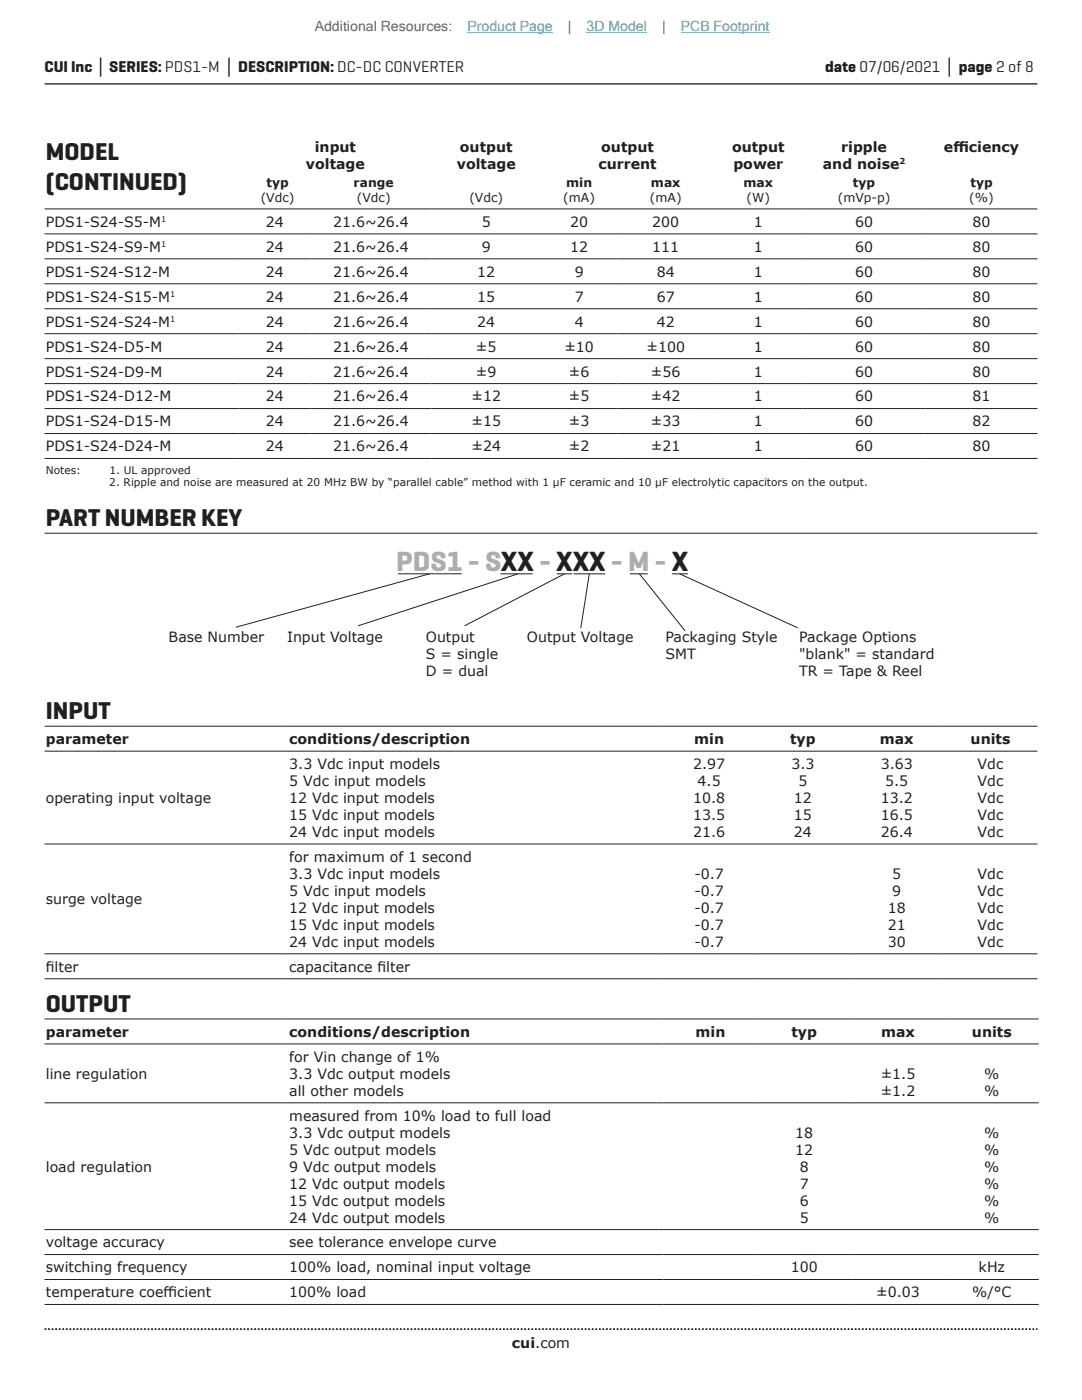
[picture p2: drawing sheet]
<svg xmlns="http://www.w3.org/2000/svg" width="216mm" height="279mm" viewBox="0 0 216 279" stroke-linecap="round" stroke-linejoin="round" font-family="sans-serif">
<defs><g id="words">
<text font-size="5.6" fill="#adaeb2" x="79.1" y="114">PDS1 - SXX - XXX - M - X</text>
<g font-size="4.9" fill="#231f20">
<text x="9.1" y="31.9">MODEL</text>
<text x="9.1" y="37.9">(CONTINUED)</text>
<text x="9.1" y="105">PART NUMBER KEY</text>
<text x="9.1" y="143.5">INPUT</text>
<text x="9.1" y="201.9">OUTPUT</text>
</g>
<g font-size="3.2" fill="#231f20">
<text x="8.9" y="14.3">CUI Inc │ SERIES: PDS1-M │ DESCRIPTION: DC-DC CONVERTER</text>
<text x="164.6" y="14.3">date 07/06/2021 │ page 2 of 8</text>
</g>
<g font-size="2.8" fill="#63676b">
<text x="62.8" y="6.1">Additional Resources:</text>
<text x="113.3" y="6.1">|</text>
<text x="132.1" y="6.1">|</text>
</g>
<g font-size="2.8" fill="#23a4c6">
<text x="93.3" y="6.1">Product Page</text>
<text x="117.1" y="6.1">3D Model</text>
<text x="135.8" y="6.1">PCB Footprint</text>
</g>
<g font-size="2.8" fill="#231f20">
<text x="61.1" y="33.8">voltage</text>
<text x="62.8" y="30.4">input</text>
<text x="91.2" y="33.8">voltage</text>
<text x="91.8" y="30.4">output</text>
<text x="119.4" y="33.8">current</text>
<text x="120" y="30.4">output</text>
<text x="146.1" y="30.4">output</text>
<text x="146.3" y="33.8">power</text>
<text x="164.2" y="33.8">and noise</text>
<text x="167.8" y="30.4">ripple</text>
<text x="188.4" y="30.4">ef</text>
<text x="190.2" y="30.4">f</text>
<text x="190.2" y="30.4">iciency</text>
<text x="9.1" y="45.3">PDS1-S24-S5-M</text>
<text x="53.1" y="45.3">24</text>
<text x="66.5" y="45.3">21.6~26.4</text>
<text x="96.1" y="45.3">5</text>
<text x="113.8" y="45.3">20</text>
<text x="130.2" y="45.3">200</text>
<text x="150.4" y="45.3">1</text>
<text x="170.6" y="45.3">60</text>
<text x="194.1" y="45.3">80</text>
<text x="9.1" y="50.2">PDS1-S24-S9-M</text>
<text x="53.1" y="50.2">24</text>
<text x="66.5" y="50.2">21.6~26.4</text>
<text x="96.1" y="50.2">9</text>
<text x="113.8" y="50.2">12</text>
<text x="130.2" y="50.2">111</text>
<text x="150.4" y="50.2">1</text>
<text x="170.6" y="50.2">60</text>
<text x="194.1" y="50.2">80</text>
<text x="9.1" y="55.2">PDS1-S24-S12-M</text>
<text x="53.1" y="55.2">24</text>
<text x="66.5" y="55.2">21.6~26.4</text>
<text x="95.2" y="55.2">12</text>
<text x="114.7" y="55.2">9</text>
<text x="131" y="55.2">84</text>
<text x="150.4" y="55.2">1</text>
<text x="170.6" y="55.2">60</text>
<text x="194.1" y="55.2">80</text>
<text x="9.1" y="60.2">PDS1-S24-S15-M</text>
<text x="9.1" y="65.2">PDS1-S24-S24-M</text>
<text x="53.1" y="60.2">24</text>
<text x="53.1" y="65.2">24</text>
<text x="66.5" y="60.2">21.6~26.4</text>
<text x="66.5" y="65.2">21.6~26.4</text>
<text x="95.2" y="60.2">15</text>
<text x="95.2" y="65.2">24</text>
<text x="114.7" y="60.2">7</text>
<text x="114.7" y="65.2">4</text>
<text x="131" y="60.2">67</text>
<text x="131" y="65.2">42</text>
<text x="150.4" y="60.2">1</text>
<text x="150.4" y="65.2">1</text>
<text x="170.6" y="60.2">60</text>
<text x="170.6" y="65.2">60</text>
<text x="194.1" y="60.2">80</text>
<text x="194.1" y="65.2">80</text>
<text x="9.1" y="70.2">PDS1-S24-D5-M</text>
<text x="53.1" y="70.2">24</text>
<text x="66.5" y="70.2">21.6~26.4</text>
<text x="95" y="70.2">±5</text>
<text x="112.6" y="70.2">±10</text>
<text x="129" y="70.2">±100</text>
<text x="150.4" y="70.2">1</text>
<text x="170.6" y="70.2">60</text>
<text x="194.1" y="70.2">80</text>
<text x="9.1" y="75.1">PDS1-S24-D9-M</text>
<text x="53.1" y="75.1">24</text>
<text x="66.5" y="75.1">21.6~26.4</text>
<text x="95" y="75.1">±9</text>
<text x="113.5" y="75.1">±6</text>
<text x="129.9" y="75.1">±56</text>
<text x="150.4" y="75.1">1</text>
<text x="170.6" y="75.1">60</text>
<text x="194.1" y="75.1">80</text>
<text x="9.1" y="80.1">PDS1-S24-D12-M</text>
<text x="53.1" y="80.1">24</text>
<text x="66.5" y="80.1">21.6~26.4</text>
<text x="94.1" y="80.1">±12</text>
<text x="113.5" y="80.1">±5</text>
<text x="129.9" y="80.1">±42</text>
<text x="150.4" y="80.1">1</text>
<text x="170.6" y="80.1">60</text>
<text x="194.1" y="80.1">81</text>
<text x="9.1" y="85.1">PDS1-S24-D15-M</text>
<text x="53.1" y="85.1">24</text>
<text x="66.5" y="85.1">21.6~26.4</text>
<text x="94.1" y="85.1">±15</text>
<text x="113.5" y="85.1">±3</text>
<text x="129.9" y="85.1">±33</text>
<text x="150.4" y="85.1">1</text>
<text x="170.6" y="85.1">60</text>
<text x="194.1" y="85.1">82</text>
<text x="9.1" y="90.1">PDS1-S24-D24-M</text>
<text x="53.1" y="90.1">24</text>
<text x="66.5" y="90.1">21.6~26.4</text>
<text x="94.1" y="90.1">±24</text>
<text x="113.5" y="90.1">±2</text>
<text x="129.9" y="90.1">±21</text>
<text x="150.4" y="90.1">1</text>
<text x="170.6" y="90.1">60</text>
<text x="194.1" y="90.1">80</text>
<text x="33.7" y="128.1">Base Number</text>
<text x="57.3" y="128.1">Input Voltage</text>
<text x="85" y="128.1">Output</text>
<text x="85" y="131.5">S = single</text>
<text x="105.2" y="128.1">Output Voltage</text>
<text x="132.8" y="128.1">Packaging Style</text>
<text x="132.8" y="131.5">SMT</text>
<text x="159.4" y="128.1">Package Options</text>
<text x="159.4" y="131.5">&quot;blank&quot; = standard</text>
<text x="85" y="134.9">D = dual</text>
<text x="159.4" y="134.9">TR = Tape &amp; Reel</text>
<text x="9.1" y="148.5">parameter</text>
<text x="57.7" y="148.5">conditions/description</text>
<text x="138.5" y="148.5">min</text>
<text x="157.7" y="148.5">typ</text>
<text x="175.6" y="148.5">max</text>
<text x="193.7" y="148.5">units</text>
<text x="57.7" y="153.5">3.3 Vdc input models</text>
<text x="138.3" y="153.5">2.97</text>
<text x="157.9" y="153.5">3.3</text>
<text x="175.7" y="153.5">3.63</text>
<text x="195.1" y="153.5">Vdc</text>
<text x="9.1" y="160.3">operating input voltage</text>
<text x="57.7" y="156.9">5 Vdc input models</text>
<text x="57.7" y="160.3">12 Vdc input models</text>
<text x="138.3" y="160.3">10.8</text>
<text x="139.2" y="156.9">4.5</text>
<text x="158.4" y="160.3">12</text>
<text x="159.3" y="156.9">5</text>
<text x="175.7" y="160.3">13.2</text>
<text x="176.6" y="156.9">5.5</text>
<text x="195.1" y="156.9">Vdc</text>
<text x="195.1" y="160.3">Vdc</text>
<text x="57.7" y="163.6">15 Vdc input models</text>
<text x="57.7" y="167">24 Vdc input models</text>
<text x="138.3" y="163.6">13.5</text>
<text x="138.3" y="167">21.6</text>
<text x="158.4" y="163.6">15</text>
<text x="158.4" y="167">24</text>
<text x="175.7" y="163.6">16.5</text>
<text x="175.7" y="167">26.4</text>
<text x="195.1" y="163.6">Vdc</text>
<text x="195.1" y="167">Vdc</text>
<text x="57.7" y="172">for maximum of 1 second</text>
<text x="57.7" y="175.4">3.3 Vdc input models</text>
<text x="57.7" y="178.8">5 Vdc input models</text>
<text x="138.6" y="175.4">-0.7</text>
<text x="138.6" y="178.8">-0.7</text>
<text x="178" y="175.4">5</text>
<text x="178" y="178.8">9</text>
<text x="195.1" y="175.4">Vdc</text>
<text x="195.1" y="178.8">Vdc</text>
<text x="9.1" y="180.5">surge voltage</text>
<text x="57.7" y="182.2">12 Vdc input models</text>
<text x="57.7" y="185.6">15 Vdc input models</text>
<text x="138.6" y="182.2">-0.7</text>
<text x="138.6" y="185.6">-0.7</text>
<text x="177.1" y="182.2">18</text>
<text x="177.1" y="185.6">21</text>
<text x="195.1" y="182.2">Vdc</text>
<text x="195.1" y="185.6">Vdc</text>
<text x="57.7" y="188.9">24 Vdc input models</text>
<text x="138.6" y="188.9">-0.7</text>
<text x="177.1" y="188.9">30</text>
<text x="195.1" y="188.9">Vdc</text>
<text x="9.1" y="193.9">f</text>
<text x="9.1" y="193.9">ilter</text>
<text x="57.7" y="193.9">capacitance f</text>
<text x="75.3" y="193.9">ilter</text>
<text x="9.1" y="206.9">parameter</text>
<text x="57.7" y="206.9">conditions/description</text>
<text x="138.8" y="206.9">min</text>
<text x="157.9" y="206.9">typ</text>
<text x="175.8" y="206.9">max</text>
<text x="193.9" y="206.9">units</text>
<text x="9.1" y="215.3">line regulation</text>
<text x="57.7" y="211.9">for Vin change of 1%</text>
<text x="57.7" y="215.3">3.3 Vdc output models</text>
<text x="175.7" y="215.3">±1.5</text>
<text x="196.4" y="215.3">%</text>
<text x="57.7" y="218.7">all other models</text>
<text x="175.7" y="218.7">±1.2</text>
<text x="196.4" y="218.7">%</text>
<text x="57.7" y="223.7">measured from 10% load to full load</text>
<text x="57.7" y="227">3.3 Vdc output models</text>
<text x="158.7" y="227">18</text>
<text x="196.4" y="227">%</text>
<text x="9.1" y="233.8">load regulation</text>
<text x="57.7" y="230.4">5 Vdc output models</text>
<text x="57.7" y="233.8">9 Vdc output models</text>
<text x="158.7" y="230.4">12</text>
<text x="159.6" y="233.8">8</text>
<text x="196.4" y="230.4">%</text>
<text x="196.4" y="233.8">%</text>
<text x="57.7" y="237.2">12 Vdc output models</text>
<text x="159.6" y="237.2">7</text>
<text x="196.4" y="237.2">%</text>
<text x="57.7" y="240.6">15 Vdc output models</text>
<text x="57.7" y="244">24 Vdc output models</text>
<text x="159.6" y="240.6">6</text>
<text x="159.6" y="244">5</text>
<text x="196.4" y="240.6">%</text>
<text x="196.4" y="244">%</text>
<text x="9.1" y="249">voltage accuracy</text>
<text x="57.7" y="249">see tolerance envelope curve</text>
<text x="9.1" y="253.9">switching frequency</text>
<text x="57.7" y="253.9">100% load, nominal input voltage</text>
<text x="157.8" y="253.9">100</text>
<text x="195.3" y="253.9">kHz</text>
<text x="9.1" y="258.9">temperature coef</text>
<text x="32.6" y="258.9">f</text>
<text x="32.6" y="258.9">icient</text>
<text x="57.7" y="258.9">100% load</text>
<text x="174.8" y="258.9">±0.03</text>
<text x="194" y="258.9">%/°C</text>
<text x="102.2" y="269">cui.com</text>
</g>
<g font-size="2.5" fill="#231f20">
<text x="52" y="40.3">(Vdc)</text>
<text x="53.2" y="37.3">typ</text>
<text x="70.6" y="37.3">range</text>
<text x="71.2" y="40.3">(Vdc)</text>
<text x="93.6" y="40.3">(Vdc)</text>
<text x="112.4" y="40.3">(mA)</text>
<text x="113" y="37.3">min</text>
<text x="129.7" y="40.3">(mA)</text>
<text x="129.9" y="37.3">max</text>
<text x="148.4" y="37.3">max</text>
<text x="149" y="40.3">(W)</text>
<text x="167.2" y="40.3">(mVp-p)</text>
<text x="170.2" y="37.3">typ</text>
<text x="193.4" y="40.3">(%)</text>
<text x="193.6" y="37.3">typ</text>
</g>
<g font-size="2.1" fill="#231f20">
<text x="9.1" y="94.5">Notes:</text>
<text x="21.8" y="94.5">1. UL approved</text>
<text x="21.8" y="97.1">2. Ripple and noise are measured at 20 MHz BW by “parallel cable” method with 1 μF ceramic and 10 μF electrolytic capacitors on the output.</text>
</g>
<g font-size="1.6" fill="#231f20">
<text x="179.5" y="32.8">2</text>
<text x="32.2" y="44.3">1</text>
<text x="32.2" y="49.3">1</text>
<text x="33.9" y="59.3">1</text>
<text x="33.9" y="64.2">1</text>
</g>
</g></defs>
<path d="M8.9 16.7h198.1" fill="none" stroke="#231f20" stroke-width=".26"/>
<path d="M8.9 265.3h198.1" fill="none" stroke="#231f20" stroke-width=".35" stroke-dasharray=".4 .4 .4 .4 .4 .4" stroke-dashoffset=".7" stroke-linecap="butt"/>
<g fill="none" stroke="#231f20" stroke-width=".2">
<path d="M8.9 41.7h198.1M8.9 46.7h198.1M8.9 51.7h198.1M8.9 56.6h198.1M8.9 61.6h198.1M8.9 66.6h198.1M8.9 71.6h198.1M8.9 76.6h198.1M8.9 81.5h198.1M8.9 86.5h198.1M8.9 91.5h198.1M8.9 106.4h198.1"/>
<path d="M79.4 114.5h12.7M85.8 114.5l-38.7 10.7M99.8 114.5h6.5M103.4 114.5l-31.9 10.4M111.1 114.5h3.1M112.7 114.5l-20 10.4M114.5 114.5h6.3M117.6 114.4l-1.7 11M125.7 114.5h3.6M127.6 114.5l9.1 11.4M134.1 114.5h3.2M135.6 114.5l23.6 10.8"/>
<path d="M8.9 144.9h198.1M8.9 149.9h198.1M8.9 168.4h198.1M8.9 190.4h198.1M8.9 195.3h198.1M8.9 203.4h198.4M8.9 208.3h198.4M8.9 220.1h198.4M8.9 245.4h198.4M8.9 250.4h198.4M8.9 255.4h198.4M8.9 260.3h198.4"/>
</g>
<path d="M93.3 6.5h17M117.1 6.5h12M135.8 6.5h17.8" fill="none" stroke="#23a4c6" stroke-width=".2"/>
<use href="#words"/>
</svg>
